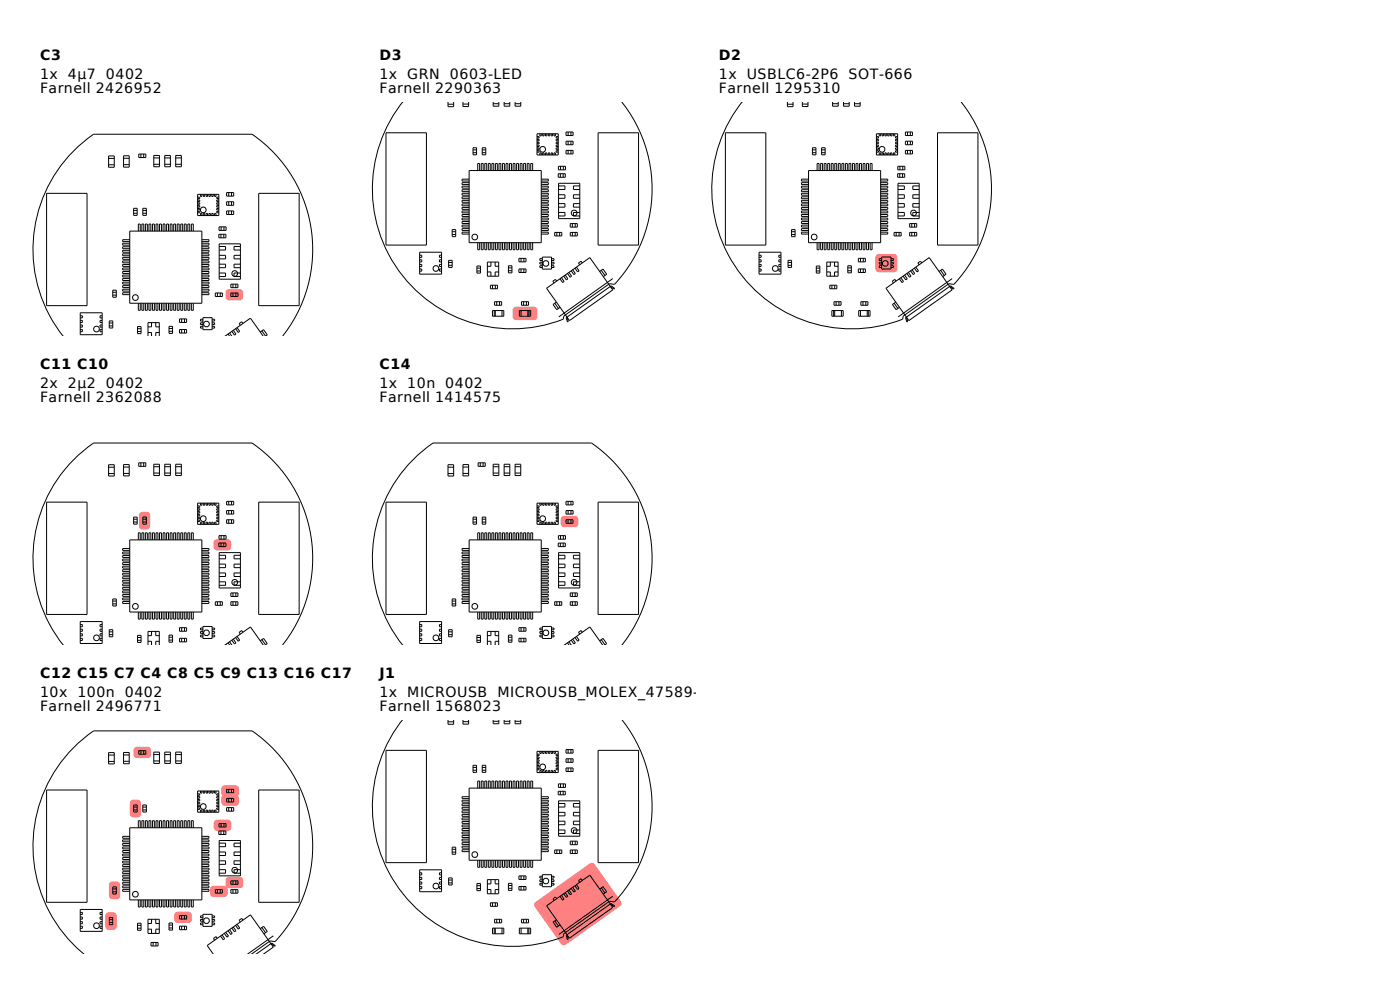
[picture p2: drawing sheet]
<svg xmlns="http://www.w3.org/2000/svg" width="297mm" height="210mm" viewBox="0 0 297 210" stroke-linecap="round" stroke-linejoin="round" font-family="sans-serif">
<defs><g id="words">
<g font-size="3">
<text x="8.5" y="12.8">C3</text>
<text x="8.5" y="16.8">1x</text>
<text x="14.4" y="16.8">4µ7</text>
<text x="22.5" y="16.8">0402</text>
<text x="80.5" y="12.8">D3</text>
<text x="80.5" y="16.8">1x</text>
<text x="86.4" y="16.8">GRN</text>
<text x="95.5" y="16.8">0603-LED</text>
<text x="152.5" y="12.8">D2</text>
<text x="152.5" y="16.8">1x</text>
<text x="158.4" y="16.8">USBLC6-2P6</text>
<text x="180.1" y="16.8">SOT-666</text>
<text x="8.5" y="19.8">Farnell 2426952</text>
<text x="80.5" y="19.8">Farnell 2290363</text>
<text x="152.5" y="19.8">Farnell 1295310</text>
<text x="8.5" y="78.3">C11 C10</text>
<text x="8.5" y="82.3">2x</text>
<text x="14.4" y="82.3">2µ2</text>
<text x="22.5" y="82.3">0402</text>
<text x="80.5" y="78.3">C14</text>
<text x="80.5" y="82.3">1x</text>
<text x="86.4" y="82.3">10n</text>
<text x="94.5" y="82.3">0402</text>
<text x="8.5" y="85.3">Farnell 2362088</text>
<text x="80.5" y="85.3">Farnell 1414575</text>
<text x="8.5" y="143.8">C12 C15 C7 C4 C8 C5 C9 C13 C16 C17</text>
<text x="80.5" y="143.8">J1</text>
<text x="8.5" y="147.8">10x</text>
<text x="16.4" y="147.8">100n</text>
<text x="26.5" y="147.8">0402</text>
<text x="80.5" y="147.8">1x</text>
<text x="86.4" y="147.8">MICROUSB</text>
<text x="105.5" y="147.8">MICROUSB_MOLEX_47589-0001</text>
<text x="8.5" y="150.8">Farnell 2496771</text>
<text x="80.5" y="150.8">Farnell 1568023</text>
</g>
</g></defs>
<path d="M48.1 61.6l.5-.3h2.3a.75 .75 0 0 1 .7 .8v.9a.75 .75 0 0 1-.7 .7h-2.3a.75 .75 0 0 1-.7-.7v-.9z" fill="#ff8080"/>
<g fill="none" stroke="#000" stroke-width=".21">
<path d="M23 33.1h1.2v2.4h-1.2zM23 33.6h1.2M23 35h1.2M26.2 33.1h1.2v2.4h-1.2zM26.2 33.6h1.2M26.2 34.9h1.2M29.4 32.7h1.5v.7h-1.5zM29.9 32.7v.7M30.5 32.7v.7M32.6 33h1.2v2.4h-1.2zM32.6 33.5h1.2M32.6 34.9h1.2"/>
<path d="M35 33h1.2v2.4h-1.2zM35 33.5h1.2M35 34.9h1.2M37.3 33h1.2v2.4h-1.2zM37.3 33.5h1.2M37.3 34.9h1.2M9.9 41h8.6v23.8h-8.6zM27.5 49h15.3v15.3h-15.3zM27.5 50.9h-1.5v.4h1.5M27.5 51.6h-1.5v.4h1.5M27.5 52.4h-1.5v.4h1.5M27.5 53.1h-1.5v.4h1.5"/>
<path d="M27.5 53.9h-1.5v.4h1.5M27.5 54.6h-1.5v.4h1.5M27.5 55.4h-1.5v.4h1.5M27.5 56.1h-1.5v.4h1.5M27.5 56.9h-1.5v.4h1.5M27.5 57.6h-1.5v.4h1.5M27.5 58.4h-1.5v.4h1.5M27.5 59.1h-1.5v.4h1.5M27.5 59.9h-1.5v.4h1.5M28.4 44.2h.7v1.5h-.7zM28.4 44.6h.7M28.4 45.2h.7"/>
<path d="M29.3 49v-1.5h.5v1.5M30.1 49v-1.5h.4v1.5M30.3 44.2h.8v1.5h-.8zM30.3 44.6h.8M30.3 45.2h.8M30.9 49v-1.5h.4v1.5M31.6 49v-1.5h.4v1.5M32.3 49v-1.5h.5v1.5M33.1 49v-1.5h.4v1.5M33.9 49v-1.5h.4v1.5M34.6 49v-1.5h.4v1.5M35.4 49v-1.5h.4v1.5"/>
<path d="M36.1 49v-1.5h.4v1.5M36.9 49v-1.5h.4v1.5M37.6 49v-1.5h.4v1.5M38.4 49v-1.5h.4v1.5M39.1 49v-1.5h.4v1.5M39.9 49v-1.5h.4v1.5M40.6 49v-1.5h.4v1.5M41.9 41.2h4.5v4.5h-4.5zM41.9 41.8h.5v.3h-.5M41.9 42.4h.5v.3h-.5M41.9 43h.5v.3h-.5M41.9 43.6h.5v.3h-.5"/>
<path d="M41.9 44.2h.5v.3h-.5M41.9 44.8h.5v.3h-.5M42.5 41.2v.5h.3v-.5M42.5 45.7v-.4h.3v.4M42.8 50.9h1.5v.4h-1.5M42.8 51.6h1.5v.4h-1.5M42.8 52.4h1.5v.4h-1.5M42.8 53.1h1.5v.4h-1.5M42.8 53.9h1.5v.4h-1.5M42.8 54.6h1.5v.4h-1.5M42.8 55.4h1.5v.4h-1.5M42.8 56.1h1.5v.4h-1.5"/>
<path d="M42.8 56.9h1.5v.4h-1.5M42.8 57.6h1.5v.4h-1.5M42.8 58.4h1.5v.4h-1.5M42.8 59.1h1.5v.4h-1.5M42.8 59.9h1.5v.4h-1.5M43.1 45.7v-.4h.3v.4M43.1 41.2v.5h.3v-.5M43.7 45.7v-.4h.3v.4M43.7 41.2v.5h.3v-.5M44.3 41.2v.5h.3v-.5M44.3 45.7v-.4h.3v.4M44.9 45.7v-.4h.3v.4"/>
<path d="M44.9 41.2v.5h.3v-.5M45.5 41.2v.5h.3v-.5M45.5 45.7v-.4h.3v.4M46.4 49.7h1.5v.8h-1.5zM46.4 41.8h-.4v.3h.4M46.4 42.4h-.4v.3h.4M46.4 43h-.4v.3h.4M46.4 43.6h-.4v.3h.4M46.4 44.2h-.4v.3h.4M46.4 44.8h-.4v.3h.4M46.5 48.1h1.5v.8h-1.5zM46.5 51.7h4.5v7.5h-4.5z"/>
<path d="M46.5 57.9h1.4v.8h-1.4M46.5 56h1.4v.8h-1.4M46.5 54.2h1.4v.7h-1.4M46.5 52.3h1.4v.7h-1.4M46.9 49.7v.8M46.9 48.1v.8M47.5 49.7v.8M47.5 48.1v.8M48.1 40.9h1.5v.7h-1.5zM48.1 42.8h1.5v.8h-1.5zM48.1 44.8h1.5v.7h-1.5zM48.5 40.9v.7"/>
<path d="M48.5 42.8v.8M48.5 44.8v.7M49.1 40.9v.7M49.1 42.8v.8M49.1 44.8v.7M51 57.9h-1.3v.8h1.3M51 52.3h-1.3v.7h1.3M51 54.2h-1.3v.7h1.3M51 56h-1.3v.8h1.3M54.9 41h8.6v23.8h-8.6zM13.4 71.3a29.7 29.7 0 0 1 6.5-42.8h33.6a29.7 29.7 0 0 1 6.5 42.8M17 66.4h4.7v4.6h-4.7z"/>
<path d="M17 69.9h.5v.5h-.5M17 68.9h.5v.5h-.5M17 68h.5v.4h-.5M17 67h.5v.4h-.5M21.7 69.9h-.5v.5h.5M21.7 67h-.5v.4h.5M21.7 68h-.5v.4h.5M21.7 68.9h-.5v.5h.5M23.2 68.1h.7v1.5h-.7zM23.2 68.5h.7M23.2 69.1h.7M23.9 61.6h.8v1.5h-.8z"/>
<path d="M23.9 62h.8M23.9 62.6h.8M27.5 60.6h-1.5v.4h1.5M27.5 61.4h-1.5v.4h1.5M27.5 62.1h-1.5v.4h1.5M29.2 69.3h.7v1.5h-.7zM29.2 70.3h.7M29.2 69.7h.7M29.3 64.3v1.5h.5v-1.5M30.1 64.3v1.5h.4v-1.5M30.9 64.3v1.5h.4v-1.5M31.4 71.3v-2.9h2.4v2.9"/>
<path d="M31.4 70.5h.7v.8M31.6 64.3v1.5h.4v-1.5M32.1 68.4v.9h-.7M32.3 64.3v1.5h.5v-1.5M33 68.4v.9h.8M33.1 64.3v1.5h.4v-1.5M33.8 70.5h-.8v.8M33.9 64.3v1.5h.4v-1.5M34.6 64.3v1.5h.4v-1.5M35.4 64.3v1.5h.4v-1.5M35.9 69.2h.7v1.5h-.7zM35.9 70.3h.7"/>
<path d="M35.9 69.7h.7M36.1 64.3v1.5h.4v-1.5M36.9 64.3v1.5h.4v-1.5M37.6 64.3v1.5h.4v-1.5M38.1 69.9h1.5v.8h-1.5zM38.1 67.7h1.5v.7h-1.5zM38.4 64.3v1.5h.4v-1.5M38.5 67.7v.7M38.5 69.9v.8M39.1 64.3v1.5h.4v-1.5M39.1 67.7v.7M39.1 69.9v.8"/>
<path d="M39.9 64.3v1.5h.4v-1.5M40.6 64.3v1.5h.4v-1.5M42.8 60.6h1.5v.4h-1.5M42.8 61.4h1.5v.4h-1.5M42.8 62.1h1.5v.4h-1.5M43.1 67.4h1.9v2.5h-1.9zM43.1 69.2h-.6v.4h.6M43.1 68.5h-.6v.4h.6M43.1 67.7h-.6v.4h.6M45 69.2h.5v.4h-.5M45 67.7h.5v.4h-.5M45 68.5h.5v.4h-.5"/>
<path d="M45.7 62.2h1.5v.7h-1.5zM46.1 62.2v.7M46.7 62.2v.7M47.8 71.3l5.3-3.8 2.7 3.8M47.9 71.2l.1 .1M48.4 70.9l.3 .4M48.7 70.6l.5 .7M49 60.3h1.5v.7h-1.5zM49 62.2h1.5v.7h-1.5zM49.4 60.3v.7M49.4 62.2v.7M49.5 70.1l.6 .8-.4 .2-.5-.8"/>
<path d="M50 60.3v.7M50 62.2v.7M50.3 69.5l.6 .8-.4 .2-.5-.8M51.5 68.6l-.2-.3-.6 .3 .3 .4M55.6 70.2l.7 1.1 .4-.3-.8-1.1-.7 .5"/>
<circle cx="43.1" cy="44.5" r=".6"/>
<circle cx="49.8" cy="58" r=".6"/>
<circle cx="20.5" cy="69.8" r=".6"/>
<circle cx="28.7" cy="63.1" r=".6"/>
<circle cx="43.8" cy="68.7" r=".6"/>
</g>
<g fill="#ff8080">
<path d="M29.7 108.8a1.59 1.59 0 0 1 2.1 .2l.1 2.6a.75 .75 0 0 1-.8 .7h-.9a.75 .75 0 0 1-.7-.7v-2.3z"/>
<path d="M45.5 114.6l.6-.2h2.2a.75 .75 0 0 1 .8 .7v.9a.75 .75 0 0 1-.8 .8h-2.2a.75 .75 0 0 1-.8-.8v-.9z"/>
</g>
<g fill="none" stroke="#000" stroke-width=".21">
<path d="M23 98.6h1.2v2.4h-1.2zM23 99.1h1.2M26.2 98.6h1.2v2.4h-1.2zM26.2 99.1h1.2M29.4 98.2h1.5v.7h-1.5zM29.9 98.2v.7M30.5 98.2v.7M32.6 98.5h1.2v2.4h-1.2zM32.6 99h1.2M35 98.5h1.2v2.4h-1.2zM35 99h1.2M37.3 98.5h1.2v2.4h-1.2z"/>
<path d="M37.3 99h1.2M9.9 106.5h8.6v23.8h-8.6zM23 100.5h1.2M26.2 100.4h1.2M27.5 114.5h15.3v15.3h-15.3zM27.5 116.4h-1.5v.4h1.5M27.5 117.1h-1.5v.4h1.5M27.5 117.9h-1.5v.4h1.5M27.5 118.6h-1.5v.4h1.5M27.5 119.4h-1.5v.4h1.5M28.4 109.7h.7v1.5h-.7zM28.4 110.1h.7"/>
<path d="M28.4 110.8h.7M29.3 114.5v-1.5h.5v1.5M30.1 114.5v-1.5h.4v1.5M30.3 109.7h.8v1.5h-.8zM30.3 110.1h.8M30.3 110.8h.8M30.9 114.5v-1.5h.4v1.5M31.6 114.5v-1.5h.4v1.5M32.3 114.5v-1.5h.5v1.5M32.6 100.4h1.2M33.1 114.5v-1.5h.4v1.5M33.9 114.5v-1.5h.4v1.5"/>
<path d="M34.6 114.5v-1.5h.4v1.5M35 100.4h1.2M35.4 114.5v-1.5h.4v1.5M36.1 114.5v-1.5h.4v1.5M36.9 114.5v-1.5h.4v1.5M37.3 100.4h1.2M37.6 114.5v-1.5h.4v1.5M38.4 114.5v-1.5h.4v1.5M39.1 114.5v-1.5h.4v1.5M39.9 114.5v-1.5h.4v1.5M40.6 114.5v-1.5h.4v1.5M41.9 106.7h4.5v4.5h-4.5z"/>
<path d="M41.9 107.3h.5v.3h-.5M41.9 107.9h.5v.3h-.5M41.9 108.5h.5v.3h-.5M41.9 109.1h.5v.3h-.5M41.9 109.7h.5v.3h-.5M41.9 110.3h.5v.3h-.5M42.5 106.7v.5h.3v-.5M42.5 111.2v-.4h.3v.4M42.8 116.4h1.5v.4h-1.5M42.8 117.1h1.5v.4h-1.5M42.8 117.9h1.5v.4h-1.5M42.8 118.6h1.5v.4h-1.5"/>
<path d="M42.8 119.4h1.5v.4h-1.5M43.1 111.2v-.4h.3v.4M43.1 106.7v.5h.3v-.5M43.7 111.2v-.4h.3v.4M43.7 106.7v.5h.3v-.5M44.3 106.7v.5h.3v-.5M44.3 111.2v-.4h.3v.4M44.9 111.2v-.4h.3v.4M44.9 106.7v.5h.3v-.5M45.5 106.7v.5h.3v-.5M45.5 111.2v-.4h.3v.4M46.4 115.2h1.5v.8h-1.5z"/>
<path d="M46.4 107.3h-.4v.3h.4M46.4 107.9h-.4v.3h.4M46.4 108.5h-.4v.3h.4M46.4 109.1h-.4v.3h.4M46.4 109.7h-.4v.3h.4M46.4 110.3h-.4v.3h.4M46.5 113.6h1.5v.8h-1.5zM46.5 117.2h4.5v7.5h-4.5zM46.5 119.7h1.4v.7h-1.4M46.5 117.8h1.4v.8h-1.4M46.9 115.2v.8M46.9 113.6v.8"/>
<path d="M47.5 115.2v.8M47.5 113.6v.8M48.1 106.4h1.5v.7h-1.5zM48.1 108.3h1.5v.8h-1.5zM48.1 110.3h1.5v.7h-1.5zM48.5 108.3v.8M48.5 106.4v.7M48.5 110.3v.7M49.1 106.4v.7M49.1 108.3v.8M49.1 110.3v.7M51 117.8h-1.3v.8h1.3"/>
<path d="M51 119.7h-1.3v.7h1.3M54.9 106.5h8.6v23.8h-8.6zM13.4 136.8a29.7 29.7 0 0 1 6.5-42.8h33.6a29.7 29.7 0 0 1 6.5 42.8M17 131.9h4.7v4.6h-4.7zM17 135.4h.5v.5h-.5M17 134.5h.5v.4h-.5M17 133.5h.5v.4h-.5M17 132.5h.5v.5h-.5M21.7 135.4h-.5v.5h.5M21.7 132.5h-.5v.5h.5M21.7 133.5h-.5v.4h.5M21.7 134.5h-.5v.4h.5"/>
<path d="M23.2 133.6h.7v1.5h-.7zM23.2 134h.7M23.2 134.6h.7M23.9 127.1h.8v1.5h-.8zM23.9 127.5h.8M23.9 128.1h.8M27.5 120.1h-1.5v.4h1.5M27.5 120.9h-1.5v.4h1.5M27.5 121.6h-1.5v.4h1.5M27.5 122.4h-1.5v.4h1.5M27.5 123.1h-1.5v.4h1.5M27.5 123.9h-1.5v.4h1.5"/>
<path d="M27.5 124.6h-1.5v.4h1.5M27.5 125.4h-1.5v.4h1.5M27.5 126.1h-1.5v.4h1.5M27.5 126.9h-1.5v.4h1.5M27.5 127.6h-1.5v.4h1.5M29.2 134.8h.7v1.5h-.7zM29.2 135.8h.7M29.2 135.2h.7M29.3 129.8v1.5h.5v-1.5M30.1 129.8v1.5h.4v-1.5M30.9 129.8v1.5h.4v-1.5M31.4 136.8v-2.8h2.4v2.8"/>
<path d="M31.4 136.1h.7v.7M31.6 129.8v1.5h.4v-1.5M32.1 134v.9h-.7M32.3 129.8v1.5h.5v-1.5M33 134v.9h.8M33.1 129.8v1.5h.4v-1.5M33.8 136.1h-.8v.7M33.9 129.8v1.5h.4v-1.5M34.6 129.8v1.5h.4v-1.5M35.4 129.8v1.5h.4v-1.5M35.9 134.7h.7v1.5h-.7zM35.9 135.8h.7"/>
<path d="M35.9 135.2h.7M36.1 129.8v1.5h.4v-1.5M36.9 129.8v1.5h.4v-1.5M37.6 129.8v1.5h.4v-1.5M38.1 135.4h1.5v.8h-1.5zM38.1 133.2h1.5v.7h-1.5zM38.4 129.8v1.5h.4v-1.5M38.5 133.2v.7M38.5 135.4v.8M39.1 129.8v1.5h.4v-1.5M39.1 133.2v.7M39.1 135.4v.8"/>
<path d="M39.9 129.8v1.5h.4v-1.5M40.6 129.8v1.5h.4v-1.5M42.8 120.1h1.5v.4h-1.5M42.8 120.9h1.5v.4h-1.5M42.8 121.6h1.5v.4h-1.5M42.8 122.4h1.5v.4h-1.5M42.8 123.1h1.5v.4h-1.5M42.8 123.9h1.5v.4h-1.5M42.8 124.6h1.5v.4h-1.5M42.8 125.4h1.5v.4h-1.5M42.8 126.1h1.5v.4h-1.5M42.8 126.9h1.5v.4h-1.5"/>
<path d="M42.8 127.6h1.5v.4h-1.5M43.1 132.9h1.9v2.6h-1.9zM43.1 134.7h-.6v.4h.6M43.1 134h-.6v.4h.6M43.1 133.2h-.6v.4h.6M45 134.7h.5v.4h-.5M45 133.2h.5v.4h-.5M45 134h.5v.4h-.5M45.7 127.7h1.5v.7h-1.5zM46.1 127.7v.7M46.5 123.4h1.4v.8h-1.4M46.5 121.6h1.4v.7h-1.4"/>
<path d="M46.7 127.7v.7M47.8 136.8l5.3-3.8 2.7 3.8M47.9 136.7l.1 .1M48.4 136.4l.3 .4M48.7 136.1l.5 .7M49 125.8h1.5v.7h-1.5zM49 127.7h1.5v.7h-1.5zM49.4 125.8v.7M49.4 127.7v.7M49.5 135.6l.6 .8-.4 .2-.5-.8M50 125.8v.7M50 127.7v.7"/>
<path d="M50.3 135l.6 .8-.4 .2-.5-.8M51 123.4h-1.3v.8h1.3M51 121.6h-1.3v.7h1.3M51.5 134.1l-.2-.3-.6 .4 .3 .3M55.6 135.7l.7 1.1 .4-.3-.8-1.1-.7 .5"/>
<circle cx="43.1" cy="110" r=".6"/>
<circle cx="20.5" cy="135.3" r=".6"/>
<circle cx="28.7" cy="128.6" r=".6"/>
<circle cx="43.8" cy="134.3" r=".6"/>
<circle cx="49.8" cy="123.5" r=".6"/>
</g>
<g fill="#ff8080">
<path d="M23.3 187.2a1.59 1.59 0 0 1 2.1 .3l.1 2.5a.75 .75 0 0 1-.7 .8h-.9a.75 .75 0 0 1-.8-.8v-2.2z"/>
<path d="M47.2 166.8l.5-.2h2.3a.75 .75 0 0 1 .7 .8v.9a.75 .75 0 0 1-.7 .7h-2.3a.75 .75 0 0 1-.7-.7v-.9z"/>
<path d="M37.2 193.6l.5-.2h2.3a.75 .75 0 0 1 .7 .8v.9a.75 .75 0 0 1-.7 .7h-2.3a.75 .75 0 0 1-.7-.7v-.9z"/>
<path d="M44.8 188.1l.5-.2h2.3a.75 .75 0 0 1 .7 .8v.9a.75 .75 0 0 1-.7 .7h-2.3a.75 .75 0 0 1-.7-.7v-.9z"/>
<path d="M47.2 168.8l.5-.2h2.3a.75 .75 0 0 1 .7 .7v.9a.75 .75 0 0 1-.7 .8h-2.3a.75 .75 0 0 1-.7-.8v-.9z"/>
<path d="M45.6 174.1l.5-.2h2.2a.75 .75 0 0 1 .8 .7v.9a.75 .75 0 0 1-.8 .8h-2.2a.75 .75 0 0 1-.8-.8v-.9z"/>
<path d="M27.7 169.9a1.59 1.59 0 0 1 2.2 .2v2.5a.75 .75 0 0 1-.7 .8h-.9a.75 .75 0 0 1-.8-.8v-2.2z"/>
<path d="M22.6 193.8a1.59 1.59 0 0 1 2.1 .2l.1 2.5a.75 .75 0 0 1-.8 .8h-.9a.75 .75 0 0 1-.7-.8v-2.2z"/>
<path d="M48.1 186.3l.5-.3h2.3a.75 .75 0 0 1 .7 .8v.9a.75 .75 0 0 1-.7 .7h-2.3a.75 .75 0 0 1-.7-.7v-.9z"/>
<path d="M28.5 158.7l.6-.3h2.2a.75 .75 0 0 1 .8 .8v.9a.75 .75 0 0 1-.8 .7h-2.2a.75 .75 0 0 1-.8-.7v-.9z"/>
</g>
<g fill="none" stroke="#000" stroke-width=".21">
<path d="M23 159.7h1.2v2.4h-1.2zM26.2 159.6h1.2v2.4h-1.2zM29.4 159.3h1.5v.7h-1.5zM29.9 159.3v.7M30.5 159.3v.7M32.6 159.6h1.2v2.4h-1.2zM35 159.6h1.2v2.4h-1.2zM37.3 159.6h1.2v2.4h-1.2zM9.9 167.6h8.6v23.8h-8.6zM23 160.2h1.2M23 161.5h1.2M26.2 161.5h1.2"/>
<path d="M26.2 160.2h1.2M27.5 175.6h15.3v15.3h-15.3zM27.5 177.4h-1.5v.4h1.5M27.5 178.2h-1.5v.4h1.5M27.5 178.9h-1.5v.4h1.5M27.5 179.7h-1.5v.4h1.5M28.4 170.8h.7v1.5h-.7zM28.4 171.2h.7M28.4 171.8h.7M29.3 175.6v-1.5h.5v1.5M30.1 175.6v-1.5h.4v1.5M30.3 170.8h.8v1.5h-.8z"/>
<path d="M30.3 171.2h.8M30.3 171.8h.8M30.9 175.6v-1.5h.4v1.5M31.6 175.6v-1.5h.4v1.5M32.3 175.6v-1.5h.5v1.5M32.6 160.1h1.2M32.6 161.4h1.2M33.1 175.6v-1.5h.4v1.5M33.9 175.6v-1.5h.4v1.5M34.6 175.6v-1.5h.4v1.5M35 160.1h1.2M35 161.4h1.2"/>
<path d="M35.4 175.6v-1.5h.4v1.5M36.1 175.6v-1.5h.4v1.5M36.9 175.6v-1.5h.4v1.5M37.3 160.1h1.2M37.3 161.4h1.2M37.6 175.6v-1.5h.4v1.5M38.4 175.6v-1.5h.4v1.5M39.1 175.6v-1.5h.4v1.5M39.9 175.6v-1.5h.4v1.5M40.6 175.6v-1.5h.4v1.5M41.9 167.8h4.5v4.5h-4.5zM41.9 168.4h.5v.3h-.5"/>
<path d="M41.9 169h.5v.3h-.5M41.9 169.6h.5v.3h-.5M41.9 170.2h.5v.3h-.5M41.9 170.8h.5v.3h-.5M41.9 171.4h.5v.3h-.5M42.5 167.8v.5h.3v-.5M42.5 172.3v-.4h.3v.4M42.8 177.4h1.5v.4h-1.5M42.8 178.2h1.5v.4h-1.5M42.8 178.9h1.5v.4h-1.5M42.8 179.7h1.5v.4h-1.5M43.1 172.3v-.4h.3v.4"/>
<path d="M43.1 167.8v.5h.3v-.5M43.7 172.3v-.4h.3v.4M43.7 167.8v.5h.3v-.5M44.3 167.8v.5h.3v-.5M44.3 172.3v-.4h.3v.4M44.9 172.3v-.4h.3v.4M44.9 167.8v.5h.3v-.5M45.5 167.8v.5h.3v-.5M45.5 172.3v-.4h.3v.4M46.4 176.3h1.5v.7h-1.5zM46.4 168.4h-.4v.3h.4M46.4 169h-.4v.3h.4"/>
<path d="M46.4 169.6h-.4v.3h.4M46.4 170.2h-.4v.3h.4M46.4 170.8h-.4v.3h.4M46.4 171.4h-.4v.3h.4M46.5 174.7h1.5v.8h-1.5zM46.5 178.3h4.5v7.5h-4.5zM46.5 178.9h1.4v.7h-1.4M46.9 176.3v.7M46.9 174.7v.8M47.5 176.3v.7M47.5 174.7v.8M48.1 167.4h1.5v.8h-1.5z"/>
<path d="M48.1 169.4h1.5v.7h-1.5zM48.1 171.3h1.5v.8h-1.5zM48.5 169.4v.7M48.5 167.4v.8M48.5 171.3v.8M49.1 167.4v.8M49.1 169.4v.7M49.1 171.3v.8M51 178.9h-1.3v.7h1.3M54.9 167.6h8.6v23.8h-8.6zM17 196.5h.5v.4h-.5M17 192.9h4.7v4.7h-4.7z"/>
<path d="M17 195.5h.5v.5h-.5M17 194.5h.5v.5h-.5M17 193.6h.5v.4h-.5M21.7 196.5h-.5v.4h.5M21.7 193.6h-.5v.4h.5M21.7 194.5h-.5v.5h.5M21.7 195.5h-.5v.5h.5M23.2 194.7h.7v1.5h-.7zM23.2 195.1h.7M23.2 195.7h.7M23.9 188.1h.8v1.5h-.8zM23.9 188.6h.8"/>
<path d="M23.9 189.2h.8M27.5 180.4h-1.5v.4h1.5M27.5 181.2h-1.5v.4h1.5M27.5 181.9h-1.5v.4h1.5M27.5 182.7h-1.5v.4h1.5M27.5 183.4h-1.5v.4h1.5M27.5 184.2h-1.5v.4h1.5M27.5 184.9h-1.5v.4h1.5M27.5 185.7h-1.5v.4h1.5M27.5 186.4h-1.5v.4h1.5M27.5 187.2h-1.5v.4h1.5M27.5 187.9h-1.5v.4h1.5"/>
<path d="M27.5 188.7h-1.5v.4h1.5M29.2 195.9h.7v1.5h-.7zM29.2 196.9h.7M29.2 196.3h.7M29.3 190.9v1.5h.5v-1.5M30.1 190.9v1.5h.4v-1.5M30.9 190.9v1.5h.4v-1.5M31.4 195h2.4v3h-2.4zM31.4 197.1h.7v.9M31.6 190.9v1.5h.4v-1.5M32 199.9h1.5v.8h-1.5zM32.1 195v.9h-.7"/>
<path d="M32.3 190.9v1.5h.5v-1.5M32.5 199.9v.8M33 195v.9h.8M33.1 199.9v.8M33.1 190.9v1.5h.4v-1.5M33.8 197.1h-.8v.9M33.9 190.9v1.5h.4v-1.5M34.6 190.9v1.5h.4v-1.5M35.4 190.9v1.5h.4v-1.5M35.9 195.8h.7v1.5h-.7zM35.9 196.9h.7M35.9 196.3h.7"/>
<path d="M36.1 190.9v1.5h.4v-1.5M36.9 190.9v1.5h.4v-1.5M37.6 190.9v1.5h.4v-1.5M38.1 194.2h1.5v.8h-1.5zM38.1 196.5h1.5v.7h-1.5zM38.4 190.9v1.5h.4v-1.5M38.5 194.2v.8M38.5 196.5v.7M39.1 190.9v1.5h.4v-1.5M39.1 194.2v.8M39.1 196.5v.7M39.9 190.9v1.5h.4v-1.5"/>
<path d="M40.6 190.9v1.5h.4v-1.5M42.8 180.4h1.5v.4h-1.5M42.8 181.2h1.5v.4h-1.5M42.8 181.9h1.5v.4h-1.5M42.8 182.7h1.5v.4h-1.5M42.8 183.4h1.5v.4h-1.5M42.8 184.2h1.5v.4h-1.5M42.8 184.9h1.5v.4h-1.5M42.8 185.7h1.5v.4h-1.5M42.8 186.4h1.5v.4h-1.5M42.8 187.2h1.5v.4h-1.5M42.8 187.9h1.5v.4h-1.5"/>
<path d="M42.8 188.7h1.5v.4h-1.5M43.1 194h1.9v2.5h-1.9zM43.1 195.8h-.6v.4h.6M43.1 195.1h-.6v.3h.6M43.1 194.3h-.6v.4h.6M45 195.8h.5v.4h-.5M45 194.3h.5v.4h-.5M45 195.1h.5v.3h-.5M45.7 188.7h1.5v.8h-1.5zM46.1 199.1l-.3-.4-.5 .4 .2 .4M46.1 188.7v.8M46.5 184.5h1.4v.7h-1.4"/>
<path d="M46.5 182.6h1.4v.8h-1.4M46.5 180.7h1.4v.8h-1.4M46.7 188.7v.8M47.1 198.3l.6 .8-.3 .3-.6-.8M47.9 197.8l.6 .8-.3 .2-.6-.8M48.7 197.2l.6 .8-.3 .2-.6-.8M49 186.9h1.5v.7h-1.5zM49 188.7h1.5v.8h-1.5zM49.4 186.9v.7M49.4 188.7v.8M49.5 196.7l.6 .8-.4 .2-.5-.8M50 186.9v.7"/>
<path d="M50 188.7v.8M50.3 196.1l.6 .8-.4 .2-.5-.8M51 184.5h-1.3v.7h1.3M51 180.7h-1.3v.8h1.3M51 182.6h-1.3v.8h1.3M51.5 195.2l-.2-.4-.6 .4 .3 .4M55.2 197l.7-.5 .8 1.1-.7 .5M55.6 196.8l.7 1.1M58 198.5l-5.3 3.8M17.7 202.3a29.7 29.7 0 0 1 2.2-47.2h33.6a29.7 29.7 0 0 1 4.9 44.7l-1.1-.2-3.8 2.7M45.2 202.3l-1.2-1.7 9.1-6.5 4.9 6.8-2 1.4M57.5 200.2l.7 .6 .2-.2-.7-.5-3.2 2.2"/>
<circle cx="43.1" cy="171.1" r=".6"/>
<circle cx="20.5" cy="196.4" r=".6"/>
<circle cx="28.7" cy="189.7" r=".6"/>
<circle cx="43.8" cy="195.3" r=".6"/>
<circle cx="49.8" cy="184.6" r=".6"/>
</g>
<path d="M109 65.3l.5-.2h3.8a.75 .75 0 0 1 .7 .7v1.4a.75 .75 0 0 1-.7 .7h-3.8a.75 .75 0 0 1-.7-.7v-1.4z" fill="#ff8080"/>
<g fill="none" stroke="#000" stroke-width=".21">
<path d="M81.9 28.2h8.6v23.8h-8.6zM85.4 21.7a29.7 29.7 0 0 0-.6 36.1 29.7 29.7 0 0 0 34.7 9.9l.1-.6 9.7-6.9 1.1 .1a29.6 29.6 0 0 0 1.6-38.6M95.1 21.7v.9h1.2v-.9M95.1 22.1h1.2M98.2 21.7v.9h1.2v-.9M98.2 22.1h1.2M99.5 36.2h15.3v15.3h-15.3zM99.5 38h-1.5v.4h1.5M99.5 38.8h-1.5v.4h1.5M99.5 39.5h-1.5v.4h1.5M100.4 32.4h.7M100.4 31.3h.7v1.5h-.7z"/>
<path d="M100.4 31.8h.7M101.4 36.2v-1.5h.4v1.5M102.1 36.2v-1.5h.4v1.5M102.3 32.4h.8M102.3 31.3h.8v1.5h-.8zM102.3 31.8h.8M102.9 36.2v-1.5h.4v1.5M103.6 36.2v-1.5h.4v1.5M104.4 36.2v-1.5h.4v1.5M104.6 21.7v.8h1.2v-.8M104.6 22h1.2M105.1 36.2v-1.5h.4v1.5"/>
<path d="M105.9 36.2v-1.5h.4v1.5M106.6 36.2v-1.5h.4v1.5M107 21.7v.8h1.2v-.8M107 22h1.2M107.4 36.2v-1.5h.4v1.5M108.1 36.2v-1.5h.4v1.5M108.9 36.2v-1.5h.4v1.5M109.3 21.7v.8h1.2v-.8M109.3 22h1.2M109.6 36.2v-1.5h.4v1.5M110.4 36.2v-1.5h.4v1.5M111.1 36.2v-1.5h.4v1.5"/>
<path d="M111.9 36.2v-1.5h.4v1.5M112.6 36.2v-1.5h.4v1.5M113.9 28.4h4.5v4.5h-4.5zM113.9 29h.5v.3h-.5M113.9 29.6h.5v.3h-.5M113.9 30.2h.5v.3h-.5M113.9 30.8h.5v.3h-.5M113.9 31.4h.5v.3h-.5M113.9 32h.5v.3h-.5M114.5 28.4v.4h.3v-.4M114.5 32.9v-.5h.3v.5M114.8 38h1.5v.4h-1.5"/>
<path d="M114.8 38.8h1.5v.4h-1.5M114.8 39.5h1.5v.4h-1.5M115.1 32.9v-.5h.3v.5M115.1 28.4v.4h.3v-.4M115.7 32.9v-.5h.3v.5M115.7 28.4v.4h.3v-.4M116.3 28.4v.4h.3v-.4M116.3 32.9v-.5h.3v.5M116.9 32.9v-.5h.3v.5M116.9 28.4v.4h.3v-.4M117.5 28.4v.4h.3v-.4M117.5 32.9v-.5h.3v.5"/>
<path d="M118.4 36.9h1.5v.7h-1.5zM118.4 29h-.4v.3h.4M118.4 29.6h-.4v.3h.4M118.4 30.2h-.4v.3h.4M118.4 30.8h-.4v.3h.4M118.4 31.4h-.4v.3h.4M118.4 32h-.4v.3h.4M118.5 35.3h1.5v.7h-1.5zM118.5 38.9h4.5v7.5h-4.5zM118.5 39.4h1.4v.8h-1.4M118.9 36.9v.7M118.9 35.3v.7"/>
<path d="M119.5 36.9v.7M119.5 35.3v.7M120.1 28h1.5v.8h-1.5zM120.1 30h1.5v.7h-1.5zM120.1 31.9h1.5v.8h-1.5zM120.5 28v.8M120.5 30v.7M120.5 31.9v.8M121.1 28v.8M121.1 30v.7M121.1 31.9v.8M123 39.4h-1.3v.8h1.3"/>
<path d="M126.9 28.2h8.6v23.8h-8.6zM89 57.1h.5v.4h-.5M89 53.5h4.7v4.7h-4.7zM89 56.1h.5v.4h-.5M89 55.1h.5v.5h-.5M89 54.1h.5v.5h-.5M93.7 57.1h-.5v.4h.5M93.7 54.1h-.5v.5h.5M93.7 55.1h-.5v.5h.5M93.7 56.1h-.5v.4h.5M95.2 55.2h.7v1.5h-.7zM95.2 55.7h.7"/>
<path d="M95.2 56.3h.7M95.9 48.7h.8v1.5h-.8zM95.9 49.2h.8M95.9 49.8h.8M99.5 40.3h-1.5v.4h1.5M99.5 41h-1.5v.4h1.5M99.5 41.8h-1.5v.4h1.5M99.5 42.5h-1.5v.4h1.5M99.5 43.3h-1.5v.4h1.5M99.5 44h-1.5v.4h1.5M99.5 44.8h-1.5v.4h1.5M99.5 45.5h-1.5v.4h1.5"/>
<path d="M99.5 46.3h-1.5v.4h1.5M99.5 47h-1.5v.4h1.5M99.5 47.8h-1.5v.4h1.5M99.5 48.5h-1.5v.4h1.5M99.5 49.3h-1.5v.4h1.5M101.2 57.5h.7M101.2 56.4h.7v1.5h-.7zM101.2 56.9h.7M101.4 51.5v1.5h.4v-1.5M102.1 51.5v1.5h.4v-1.5M102.9 51.5v1.5h.4v-1.5M103.4 55.6h2.4v3h-2.4z"/>
<path d="M103.4 57.7h.8v.9M103.6 51.5v1.5h.4v-1.5M104.2 55.6v.9h-.8M104.4 51.5v1.5h.4v-1.5M105.1 55.6v.9h.7M105.1 51.5v1.5h.4v-1.5M105.8 57.7h-.7v.9M105.9 51.5v1.5h.4v-1.5M106.6 51.5v1.5h.4v-1.5M107.4 51.5v1.5h.4v-1.5M107.9 56.4h.7v1.5h-.7zM107.9 57.4h.7"/>
<path d="M107.9 56.8h.7M108.1 51.5v1.5h.4v-1.5M108.9 51.5v1.5h.4v-1.5M109.6 51.5v1.5h.4v-1.5M110.1 57.1h1.5v.7h-1.5zM110.1 54.8h1.5v.8h-1.5zM110.4 51.5v1.5h.4v-1.5M110.5 54.8v.8M110.5 57.1v.7M111.1 51.5v1.5h.4v-1.5M111.1 54.8v.8M111.1 57.1v.7"/>
<path d="M111.9 51.5v1.5h.4v-1.5M112.6 51.5v1.5h.4v-1.5M114.8 40.3h1.5v.4h-1.5M114.8 41h1.5v.4h-1.5M114.8 41.8h1.5v.4h-1.5M114.8 42.5h1.5v.4h-1.5M114.8 43.3h1.5v.4h-1.5M114.8 44h1.5v.4h-1.5M114.8 44.8h1.5v.4h-1.5M114.8 45.5h1.5v.4h-1.5M114.8 46.3h1.5v.4h-1.5M114.8 47h1.5v.4h-1.5"/>
<path d="M114.8 47.8h1.5v.4h-1.5M114.8 48.5h1.5v.4h-1.5M114.8 49.3h1.5v.4h-1.5M115.1 54.5h1.9v2.6h-1.9zM115.1 56.4h-.6v.4h.6M115.1 55.6h-.6v.4h.6M115.1 54.9h-.6v.4h.6M117 56.4h.5v.4h-.5M117 54.9h.5v.4h-.5M117 55.6h.5v.4h-.5M117.7 49.3h1.5v.8h-1.5zM118.1 59.6l-.3-.3-.5 .4 .3 .3"/>
<path d="M118.1 49.3v.8M118.5 45.1h1.4v.7h-1.4M118.5 43.2h1.4v.7h-1.4M118.5 41.3h1.4v.8h-1.4M118.7 49.3v.8M119.1 58.9l.6 .8-.3 .2-.6-.8M119.9 58.4l.6 .8-.3 .2-.6-.8M120.7 57.8l.6 .8-.3 .2-.6-.8M121 47.4h1.5v.8h-1.5zM121 49.3h1.5v.8h-1.5zM121.4 47.4v.8M121.4 49.3v.8"/>
<path d="M121.5 57.2l.6 .8-.3 .2-.6-.7M122 47.4v.8M122 49.3v.8M122.3 56.7l.6 .8-.3 .2-.6-.8M123 45.1h-1.3v.7h1.3M123 41.3h-1.3v.8h1.3M123 43.2h-1.3v.7h1.3M123.6 55.8l-.3-.4-.6 .4 .3 .4M127.2 57.6l.7-.5 .8 1.1-.7 .5M127.6 57.3l.7 1.1M130 59.1l-11.4 8.1M104 60.5h1.5v.8h-1.5z"/>
<path d="M104.5 65.9h2.4v1.2h-2.4zM104.5 60.5v.8M104.9 65.9v1.2M104.9 64h1.5v.8h-1.5zM105.1 65.9v1.2M105.1 60.5v.8M105.4 64v.8M106 64v.8M106.5 65.9v1.2M110.2 65.9h2.4v1.2h-2.4zM110.6 65.9v1.2M110.6 64h1.5v.8h-1.5z"/>
<path d="M111.1 64v.8M111.7 64v.8M112 65.9v1.2M112.2 65.9v1.2M116 61.2l9.1-6.5 4.9 6.8-9.2 6.5zM117.7 64.3l.8 1.1M118 64.1l-.7 .5 .8 1.1 .7-.5M129.5 60.8l.7 .5 .2-.1-.7-.6-9.6 6.8 .3 .9 .2-.1-.3-.9"/>
<circle cx="115.1" cy="31.7" r=".6"/>
<circle cx="92.5" cy="57" r=".6"/>
<circle cx="100.7" cy="50.3" r=".6"/>
<circle cx="115.8" cy="55.9" r=".6"/>
<circle cx="121.8" cy="45.2" r=".6"/>
</g>
<path d="M119.2 109.7l.5-.3h2.3a.75 .75 0 0 1 .7 .8v.9a.75 .75 0 0 1-.7 .7h-2.3a.75 .75 0 0 1-.7-.7v-.9z" fill="#ff8080"/>
<g fill="none" stroke="#000" stroke-width=".21">
<path d="M95.1 98.6h1.2v2.4h-1.2zM95.1 99.1h1.2M98.2 98.6h1.2v2.4h-1.2zM98.2 99.1h1.2M101.4 98.2h1.5v.7h-1.5zM101.9 98.2v.7M102.5 98.2v.7M104.6 98.5h1.2v2.4h-1.2zM104.6 99h1.2M107 98.5h1.2v2.4h-1.2zM107 99h1.2M109.3 98.5h1.2v2.4h-1.2z"/>
<path d="M109.3 99h1.2M81.9 106.5h8.6v23.8h-8.6zM95.1 100.5h1.2M98.2 100.4h1.2M99.5 114.5h15.3v15.3h-15.3zM99.5 116.4h-1.5v.4h1.5M99.5 117.1h-1.5v.4h1.5M99.5 117.9h-1.5v.4h1.5M99.5 118.6h-1.5v.4h1.5M99.5 119.4h-1.5v.4h1.5M100.4 109.7h.7v1.5h-.7zM100.4 110.1h.7"/>
<path d="M100.4 110.8h.7M101.4 114.5v-1.5h.4v1.5M102.1 114.5v-1.5h.4v1.5M102.3 109.7h.8v1.5h-.8zM102.3 110.1h.8M102.3 110.8h.8M102.9 114.5v-1.5h.4v1.5M103.6 114.5v-1.5h.4v1.5M104.4 114.5v-1.5h.4v1.5M104.6 100.4h1.2M105.1 114.5v-1.5h.4v1.5M105.9 114.5v-1.5h.4v1.5"/>
<path d="M106.6 114.5v-1.5h.4v1.5M107 100.4h1.2M107.4 114.5v-1.5h.4v1.5M108.1 114.5v-1.5h.4v1.5M108.9 114.5v-1.5h.4v1.5M109.3 100.4h1.2M109.6 114.5v-1.5h.4v1.5M110.4 114.5v-1.5h.4v1.5M111.1 114.5v-1.5h.4v1.5M111.9 114.5v-1.5h.4v1.5M112.6 114.5v-1.5h.4v1.5M113.9 106.7h4.5v4.5h-4.5z"/>
<path d="M113.9 107.3h.5v.3h-.5M113.9 107.9h.5v.3h-.5M113.9 108.5h.5v.3h-.5M113.9 109.1h.5v.3h-.5M113.9 109.7h.5v.3h-.5M113.9 110.3h.5v.3h-.5M114.5 106.7v.5h.3v-.5M114.5 111.2v-.4h.3v.4M114.8 116.4h1.5v.4h-1.5M114.8 117.1h1.5v.4h-1.5M114.8 117.9h1.5v.4h-1.5M114.8 118.6h1.5v.4h-1.5"/>
<path d="M114.8 119.4h1.5v.4h-1.5M115.1 111.2v-.4h.3v.4M115.1 106.7v.5h.3v-.5M115.7 111.2v-.4h.3v.4M115.7 106.7v.5h.3v-.5M116.3 106.7v.5h.3v-.5M116.3 111.2v-.4h.3v.4M116.9 111.2v-.4h.3v.4M116.9 106.7v.5h.3v-.5M117.5 106.7v.5h.3v-.5M117.5 111.2v-.4h.3v.4M118.4 115.2h1.5v.8h-1.5z"/>
<path d="M118.4 107.3h-.4v.3h.4M118.4 107.9h-.4v.3h.4M118.4 108.5h-.4v.3h.4M118.4 109.1h-.4v.3h.4M118.4 109.7h-.4v.3h.4M118.4 110.3h-.4v.3h.4M118.5 113.6h1.5v.8h-1.5zM118.5 117.2h4.5v7.5h-4.5zM118.5 119.7h1.4v.7h-1.4M118.5 117.8h1.4v.8h-1.4M118.9 115.2v.8M118.9 113.6v.8"/>
<path d="M119.5 115.2v.8M119.5 113.6v.8M120.1 106.4h1.5v.7h-1.5zM120.1 108.3h1.5v.8h-1.5zM120.1 110.3h1.5v.7h-1.5zM120.5 106.4v.7M120.5 108.3v.8M120.5 110.3v.7M121.1 106.4v.7M121.1 108.3v.8M121.1 110.3v.7M123 117.8h-1.3v.8h1.3"/>
<path d="M123 119.7h-1.3v.7h1.3M126.9 106.5h8.6v23.8h-8.6zM85.4 136.8a29.7 29.7 0 0 1 6.5-42.8h33.6a29.7 29.7 0 0 1 6.5 42.8M89 131.9h4.7v4.6h-4.7zM89 135.4h.5v.5h-.5M89 134.5h.5v.4h-.5M89 133.5h.5v.4h-.5M89 132.5h.5v.5h-.5M93.7 135.4h-.5v.5h.5M93.7 132.5h-.5v.5h.5M93.7 133.5h-.5v.4h.5M93.7 134.5h-.5v.4h.5"/>
<path d="M95.2 133.6h.7v1.5h-.7zM95.2 134h.7M95.2 134.6h.7M95.9 127.1h.8v1.5h-.8zM95.9 127.5h.8M95.9 128.1h.8M99.5 120.1h-1.5v.4h1.5M99.5 120.9h-1.5v.4h1.5M99.5 121.6h-1.5v.4h1.5M99.5 122.4h-1.5v.4h1.5M99.5 123.1h-1.5v.4h1.5M99.5 123.9h-1.5v.4h1.5"/>
<path d="M99.5 124.6h-1.5v.4h1.5M99.5 125.4h-1.5v.4h1.5M99.5 126.1h-1.5v.4h1.5M99.5 126.9h-1.5v.4h1.5M99.5 127.6h-1.5v.4h1.5M101.2 134.8h.7v1.5h-.7zM101.2 135.8h.7M101.2 135.2h.7M101.4 129.8v1.5h.4v-1.5M102.1 129.8v1.5h.4v-1.5M102.9 129.8v1.5h.4v-1.5M103.4 136.8v-2.8h2.4v2.8"/>
<path d="M103.4 136.1h.8v.7M103.6 129.8v1.5h.4v-1.5M104.2 134v.9h-.8M104.4 129.8v1.5h.4v-1.5M105.1 134v.9h.7M105.1 129.8v1.5h.4v-1.5M105.8 136.1h-.7v.7M105.9 129.8v1.5h.4v-1.5M106.6 129.8v1.5h.4v-1.5M107.4 129.8v1.5h.4v-1.5M107.9 134.7h.7v1.5h-.7zM107.9 135.8h.7"/>
<path d="M107.9 135.2h.7M108.1 129.8v1.5h.4v-1.5M108.9 129.8v1.5h.4v-1.5M109.6 129.8v1.5h.4v-1.5M110.1 135.4h1.5v.8h-1.5zM110.1 133.2h1.5v.7h-1.5zM110.4 129.8v1.5h.4v-1.5M110.5 133.2v.7M110.5 135.4v.8M111.1 129.8v1.5h.4v-1.5M111.1 133.2v.7M111.1 135.4v.8"/>
<path d="M111.9 129.8v1.5h.4v-1.5M112.6 129.8v1.5h.4v-1.5M114.8 120.1h1.5v.4h-1.5M114.8 120.9h1.5v.4h-1.5M114.8 121.6h1.5v.4h-1.5M114.8 122.4h1.5v.4h-1.5M114.8 123.1h1.5v.4h-1.5M114.8 123.9h1.5v.4h-1.5M114.8 124.6h1.5v.4h-1.5M114.8 125.4h1.5v.4h-1.5M114.8 126.1h1.5v.4h-1.5M114.8 126.9h1.5v.4h-1.5"/>
<path d="M114.8 127.6h1.5v.4h-1.5M115.1 132.9h1.9v2.6h-1.9zM115.1 134.7h-.6v.4h.6M115.1 134h-.6v.4h.6M115.1 133.2h-.6v.4h.6M117 134.7h.5v.4h-.5M117 133.2h.5v.4h-.5M117 134h.5v.4h-.5M117.7 127.7h1.5v.7h-1.5zM118.1 127.7v.7M118.5 123.4h1.4v.8h-1.4M118.5 121.6h1.4v.7h-1.4"/>
<path d="M118.7 127.7v.7M119.8 136.8l5.3-3.8 2.7 3.8M119.9 136.7l.1 .1M120.4 136.4l.3 .4M120.7 136.1l.5 .7M121 125.8h1.5v.7h-1.5zM121 127.7h1.5v.7h-1.5zM121.4 125.8v.7M121.4 127.7v.7M121.5 135.6l.6 .8-.3 .2-.6-.8M122 125.8v.7M122 127.7v.7"/>
<path d="M122.3 135l.6 .8-.3 .2-.6-.8M123 123.4h-1.3v.8h1.3M123 121.6h-1.3v.7h1.3M123.6 134.1l-.3-.3-.6 .4 .3 .3M127.2 135.9l.7-.5 .8 1.1-.4 .3M127.6 135.7l.7 1.1"/>
<circle cx="115.1" cy="110" r=".6"/>
<circle cx="92.5" cy="135.3" r=".6"/>
<circle cx="100.7" cy="128.6" r=".6"/>
<circle cx="115.8" cy="134.3" r=".6"/>
<circle cx="121.8" cy="123.5" r=".6"/>
</g>
<path d="M113.6 191.3l11.5-8.1a.75 .75 0 0 1 1.1 .2l5.5 7.8a.75 .75 0 0 1-.1 1l-11.5 8.2a.75 .75 0 0 1-1.1-.2l-5.5-7.8a.75 .75 0 0 1 .1-1.1z" fill="#ff8080"/>
<g fill="none" stroke="#000" stroke-width=".21">
<path d="M81.9 159.2h8.6v23.8h-8.6zM85.4 152.7a29.7 29.7 0 0 0-.6 36.1 29.7 29.7 0 0 0 34.7 9.9l.1-.6 9.7-6.9 1.1 .2a29.6 29.6 0 0 0 1.6-38.7M95.1 152.7v1h1.2v-1M95.1 153.1h1.2M98.2 152.7v.9h1.2v-.9M98.2 153.1h1.2M104.6 152.7v.8h1.2v-.8M104.6 153h1.2M107 152.7v.8h1.2v-.8M107 153h1.2M109.3 152.7v.8h1.2v-.8M109.3 153h1.2"/>
<path d="M113.9 159.4h4.5v4.5h-4.5zM113.9 160h.5v.3h-.5M114.5 159.4v.4h.3v-.4M115.1 159.4v.4h.3v-.4M115.7 159.4v.4h.3v-.4M116.3 159.4v.4h.3v-.4M116.9 159.4v.4h.3v-.4M117.5 159.4v.4h.3v-.4M118.4 160h-.4v.3h.4M120.1 159h1.5v.8h-1.5zM120.5 159v.8M121.1 159v.8"/>
<path d="M126.9 159.2h8.6v23.8h-8.6zM95.9 179.7h.8v1.5h-.8zM99.5 167.2h15.3v15.3h-15.3zM99.5 169h-1.5v.4h1.5M99.5 169.8h-1.5v.4h1.5M99.5 170.5h-1.5v.4h1.5M99.5 171.3h-1.5v.4h1.5M99.5 172h-1.5v.4h1.5M99.5 172.8h-1.5v.4h1.5M99.5 173.5h-1.5v.4h1.5M99.5 174.3h-1.5v.4h1.5M99.5 175h-1.5v.4h1.5"/>
<path d="M99.5 175.8h-1.5v.4h1.5M99.5 176.5h-1.5v.4h1.5M99.5 177.3h-1.5v.4h1.5M99.5 178h-1.5v.4h1.5M99.5 178.8h-1.5v.4h1.5M99.5 179.5h-1.5v.4h1.5M100.4 163.4h.7M100.4 162.4h.7v1.5h-.7zM100.4 162.8h.7M101.4 167.2v-1.5h.4v1.5M102.1 167.2v-1.5h.4v1.5M102.3 163.4h.8"/>
<path d="M102.3 162.4h.8v1.5h-.8zM102.3 162.8h.8M102.9 167.2v-1.5h.4v1.5M103.6 167.2v-1.5h.4v1.5M104.4 167.2v-1.5h.4v1.5M105.1 167.2v-1.5h.4v1.5M105.9 167.2v-1.5h.4v1.5M106.6 167.2v-1.5h.4v1.5M107.4 167.2v-1.5h.4v1.5M108.1 167.2v-1.5h.4v1.5M108.9 167.2v-1.5h.4v1.5M109.6 167.2v-1.5h.4v1.5"/>
<path d="M110.4 167.2v-1.5h.4v1.5M111.1 167.2v-1.5h.4v1.5M111.9 167.2v-1.5h.4v1.5M112.6 167.2v-1.5h.4v1.5M113.9 160.6h.5v.3h-.5M113.9 161.2h.5v.3h-.5M113.9 161.8h.5v.3h-.5M113.9 162.4h.5v.3h-.5M113.9 163h.5v.3h-.5M114.5 163.9v-.5h.3v.5M114.8 169h1.5v.4h-1.5M114.8 169.8h1.5v.4h-1.5"/>
<path d="M114.8 170.5h1.5v.4h-1.5M114.8 171.3h1.5v.4h-1.5M114.8 172h1.5v.4h-1.5M114.8 172.8h1.5v.4h-1.5M114.8 173.5h1.5v.4h-1.5M114.8 174.3h1.5v.4h-1.5M114.8 175h1.5v.4h-1.5M114.8 175.8h1.5v.4h-1.5M114.8 176.5h1.5v.4h-1.5M114.8 177.3h1.5v.4h-1.5M114.8 178h1.5v.4h-1.5M114.8 178.8h1.5v.4h-1.5"/>
<path d="M114.8 179.5h1.5v.4h-1.5M115.1 163.9v-.5h.3v.5M115.7 163.9v-.5h.3v.5M116.3 163.9v-.5h.3v.5M116.9 163.9v-.5h.3v.5M117.5 163.9v-.5h.3v.5M118.4 167.9h1.5v.7h-1.5zM118.4 160.6h-.4v.3h.4M118.4 161.2h-.4v.3h.4M118.4 161.8h-.4v.3h.4M118.4 162.4h-.4v.3h.4M118.4 163h-.4v.3h.4"/>
<path d="M118.5 166.3h1.5v.7h-1.5zM118.5 169.9h4.5v7.5h-4.5zM118.5 176.1h1.4v.7h-1.4M118.5 174.2h1.4v.8h-1.4M118.5 172.3h1.4v.8h-1.4M118.5 170.5h1.4v.7h-1.4M118.9 167.9v.7M118.9 166.3v.7M119.5 167.9v.7M119.5 166.3v.7M120.1 161h1.5v.7h-1.5zM120.1 162.9h1.5v.8h-1.5z"/>
<path d="M120.5 161v.7M120.5 162.9v.8M121 178.4h1.5v.8h-1.5zM121.1 161v.7M121.1 162.9v.8M121.4 178.4v.8M122 178.4v.8M123 176.1h-1.3v.7h1.3M123 170.5h-1.3v.7h1.3M123 172.3h-1.3v.8h1.3M123 174.2h-1.3v.8h1.3M89 188.1h.5v.4h-.5"/>
<path d="M89 184.5h4.7v4.7h-4.7zM89 187.1h.5v.5h-.5M89 186.1h.5v.5h-.5M89 185.2h.5v.4h-.5M93.7 188.1h-.5v.4h.5M93.7 185.2h-.5v.4h.5M93.7 186.1h-.5v.5h.5M93.7 187.1h-.5v.5h.5M95.2 186.3h.7v1.4h-.7zM95.2 186.7h.7M95.2 187.3h.7M95.9 180.2h.8"/>
<path d="M95.9 180.8h.8M99.5 180.3h-1.5v.4h1.5M101.2 188.5h.7M101.2 187.5h.7v1.4h-.7zM101.2 187.9h.7M101.4 182.5v1.5h.4v-1.5M102.1 182.5v1.5h.4v-1.5M102.9 182.5v1.5h.4v-1.5M103.4 186.6h2.4v3h-2.4zM103.4 188.7h.8v.9M103.6 182.5v1.5h.4v-1.5M104 191.5h1.5v.8h-1.5z"/>
<path d="M104.2 186.6v.9h-.8M104.4 182.5v1.5h.4v-1.5M104.5 196.9h2.4v1.2h-2.4zM104.5 191.5v.8M104.9 196.9v1.2M104.9 195h1.5v.8h-1.5zM105.1 186.6v.9h.7M105.1 196.9v1.2M105.1 191.5v.8M105.1 182.5v1.5h.4v-1.5M105.4 195v.8M105.8 188.7h-.7v.9"/>
<path d="M105.9 182.5v1.5h.4v-1.5M106 195v.8M106.5 196.9v1.2M106.6 182.5v1.5h.4v-1.5M107.4 182.5v1.5h.4v-1.5M107.9 187.4h.7v1.5h-.7zM107.9 187.8h.7M107.9 188.4h.7M108.1 182.5v1.5h.4v-1.5M108.9 182.5v1.5h.4v-1.5M109.6 182.5v1.5h.4v-1.5M110.1 188.1h1.5v.7h-1.5z"/>
<path d="M110.1 185.8h1.5v.8h-1.5zM110.2 196.9h2.4v1.2h-2.4zM110.4 182.5v1.5h.4v-1.5M110.5 185.8v.8M110.5 188.1v.7M110.6 196.9v1.2M110.6 195h1.5v.8h-1.5zM111.1 195v.8M111.1 182.5v1.5h.4v-1.5M111.1 185.8v.8M111.1 188.1v.7M111.7 195v.8"/>
<path d="M111.9 182.5v1.5h.4v-1.5M112 196.9v1.2M112.2 196.9v1.2M112.6 182.5v1.5h.4v-1.5M114.8 180.3h1.5v.4h-1.5M115.1 185.6h1.9v2.5h-1.9zM115.1 187.4h-.6v.4h.6M115.1 186.6h-.6v.4h.6M115.1 185.9h-.6v.4h.6M116 192.2l9.1-6.5 4.9 6.8-9.2 6.5zM117 187.4h.5v.4h-.5M117 185.9h.5v.4h-.5"/>
<path d="M117 186.6h.5v.4h-.5M117.7 180.3h1.5v.8h-1.5zM117.7 195.4l.8 1.1M118 195.1l-.7 .5 .8 1.1 .7-.5M118.1 190.7l-.3-.4-.5 .4 .3 .3M118.1 180.3v.8M118.7 180.3v.8M119.1 189.9l.6 .8-.3 .3-.6-.8M119.9 189.4l.6 .8-.3 .2-.6-.8M120.7 188.8l.6 .8-.3 .2-.6-.8M121 180.3h1.5v.8h-1.5zM121.4 180.3v.8"/>
<path d="M121.5 188.2l.6 .8-.3 .3-.6-.8M122 180.3v.8M122.3 187.7l.6 .8-.3 .2-.6-.8M123.6 186.8l-.3-.4-.6 .4 .3 .4M127.2 188.6l.7-.5 .8 1.1-.7 .5M127.6 188.4l.7 1.1M129.5 191.8l.7 .5 .2-.1-.7-.5-9.6 6.7 .3 .9 .2-.1-.3-.9M130 190.1l-11.4 8.1"/>
<circle cx="115.1" cy="162.7" r=".6"/>
<circle cx="121.8" cy="176.2" r=".6"/>
<circle cx="92.5" cy="188" r=".6"/>
<circle cx="100.7" cy="181.3" r=".6"/>
<circle cx="115.8" cy="186.9" r=".6"/>
</g>
<path d="M185.9 54.1l.6-.2h3.1a.75 .75 0 0 1 .8 .7v2.4a.75 .75 0 0 1-.8 .8h-3.1a.75 .75 0 0 1-.8-.8v-2.4z" fill="#ff8080"/>
<g fill="none" stroke="#000" stroke-width=".21">
<path d="M153.9 28.2h8.6v23.8h-8.6zM157.4 21.7a29.7 29.7 0 0 0-.5 36.1 29.7 29.7 0 0 0 34.6 9.9l.1-.6 9.7-6.9 1.1 .1a29.6 29.6 0 0 0 1.6-38.6M167.1 21.7v.9h1.2v-.9M167.1 22.1h1.2M170.2 21.7v.9h1.2v-.9M170.2 22.1h1.2M171.5 36.2h15.3v15.3h-15.3zM171.5 38h-1.5v.4h1.5M171.5 38.8h-1.5v.4h1.5M171.5 39.5h-1.5v.4h1.5M172.4 32.4h.7M172.4 31.3h.7v1.5h-.7z"/>
<path d="M172.4 31.8h.7M173.4 36.2v-1.5h.4v1.5M174.1 36.2v-1.5h.4v1.5M174.3 32.4h.8M174.3 31.3h.8v1.5h-.8zM174.3 31.8h.8M174.9 36.2v-1.5h.4v1.5M175.6 36.2v-1.5h.4v1.5M176.4 36.2v-1.5h.4v1.5M176.6 21.7v.8h1.2v-.8M176.6 22h1.2M177.1 36.2v-1.5h.4v1.5"/>
<path d="M177.9 36.2v-1.5h.4v1.5M178.6 36.2v-1.5h.4v1.5M179 21.7v.8h1.2v-.8M179 22h1.2M179.4 36.2v-1.5h.4v1.5M180.1 36.2v-1.5h.4v1.5M180.9 36.2v-1.5h.4v1.5M181.3 21.7v.8h1.2v-.8M181.3 22h1.2M181.6 36.2v-1.5h.4v1.5M182.4 36.2v-1.5h.4v1.5M183.1 36.2v-1.5h.4v1.5"/>
<path d="M183.9 36.2v-1.5h.4v1.5M184.6 36.2v-1.5h.4v1.5M185.9 28.4h4.5v4.5h-4.5zM185.9 29h.5v.3h-.5M185.9 29.6h.5v.3h-.5M185.9 30.2h.5v.3h-.5M185.9 30.8h.5v.3h-.5M185.9 31.4h.5v.3h-.5M185.9 32h.5v.3h-.5M186.5 28.4v.4h.3v-.4M186.5 32.9v-.5h.3v.5M186.8 38h1.5v.4h-1.5"/>
<path d="M186.8 38.8h1.5v.4h-1.5M186.8 39.5h1.5v.4h-1.5M187.1 32.9v-.5h.3v.5M187.1 28.4v.4h.3v-.4M187.7 32.9v-.5h.3v.5M187.7 28.4v.4h.3v-.4M188.3 28.4v.4h.3v-.4M188.3 32.9v-.5h.3v.5M188.9 32.9v-.5h.3v.5M188.9 28.4v.4h.3v-.4M189.5 28.4v.4h.3v-.4M189.5 32.9v-.5h.3v.5"/>
<path d="M190.4 36.9h1.5v.7h-1.5zM190.4 29h-.4v.3h.4M190.4 29.6h-.4v.3h.4M190.4 30.2h-.4v.3h.4M190.4 30.8h-.4v.3h.4M190.4 31.4h-.4v.3h.4M190.4 32h-.4v.3h.4M190.5 35.3h1.5v.7h-1.5zM190.5 38.9h4.5v7.5h-4.5zM190.5 39.4h1.4v.8h-1.4M190.9 36.9v.7M190.9 35.3v.7"/>
<path d="M191.5 36.9v.7M191.5 35.3v.7M192.1 28h1.5v.8h-1.5zM192.1 30h1.5v.7h-1.5zM192.1 31.9h1.5v.8h-1.5zM192.5 28v.8M192.5 30v.7M192.5 31.9v.8M193.1 28v.8M193.1 30v.7M193.1 31.9v.8M195 39.4h-1.3v.8h1.3"/>
<path d="M198.9 28.2h8.6v23.8h-8.6zM161 57.1h.5v.4h-.5M161 53.5h4.7v4.7h-4.7zM161 56.1h.5v.4h-.5M161 55.1h.5v.5h-.5M161 54.1h.5v.5h-.5M165.7 57.1h-.5v.4h.5M165.7 54.1h-.5v.5h.5M165.7 55.1h-.5v.5h.5M165.7 56.1h-.5v.4h.5M167.2 55.2h.7v1.5h-.7zM167.2 55.7h.7"/>
<path d="M167.2 56.3h.7M167.9 48.7h.8v1.5h-.8zM167.9 49.2h.8M167.9 49.8h.8M171.5 40.3h-1.5v.4h1.5M171.5 41h-1.5v.4h1.5M171.5 41.8h-1.5v.4h1.5M171.5 42.5h-1.5v.4h1.5M171.5 43.3h-1.5v.4h1.5M171.5 44h-1.5v.4h1.5M171.5 44.8h-1.5v.4h1.5M171.5 45.5h-1.5v.4h1.5"/>
<path d="M171.5 46.3h-1.5v.4h1.5M171.5 47h-1.5v.4h1.5M171.5 47.8h-1.5v.4h1.5M171.5 48.5h-1.5v.4h1.5M171.5 49.3h-1.5v.4h1.5M173.2 57.5h.7M173.2 56.4h.7v1.5h-.7zM173.2 56.9h.7M173.4 51.5v1.5h.4v-1.5M174.1 51.5v1.5h.4v-1.5M174.9 51.5v1.5h.4v-1.5M175.4 55.6h2.4v3h-2.4z"/>
<path d="M175.4 57.7h.8v.9M175.6 51.5v1.5h.4v-1.5M176.2 55.6v.9h-.8M176.4 51.5v1.5h.4v-1.5M177.1 55.6v.9h.7M177.1 51.5v1.5h.4v-1.5M177.8 57.7h-.7v.9M177.9 51.5v1.5h.4v-1.5M178.6 51.5v1.5h.4v-1.5M179.4 51.5v1.5h.4v-1.5M179.9 56.4h.7v1.5h-.7zM179.9 57.4h.7"/>
<path d="M179.9 56.8h.7M180.1 51.5v1.5h.4v-1.5M180.9 51.5v1.5h.4v-1.5M181.6 51.5v1.5h.4v-1.5M182.1 57.1h1.5v.7h-1.5zM182.1 54.8h1.5v.8h-1.5zM182.4 51.5v1.5h.4v-1.5M182.6 54.8v.8M182.6 57.1v.7M183.1 51.5v1.5h.4v-1.5M183.2 54.8v.8M183.2 57.1v.7"/>
<path d="M183.9 51.5v1.5h.4v-1.5M184.6 51.5v1.5h.4v-1.5M186.8 40.3h1.5v.4h-1.5M186.8 41h1.5v.4h-1.5M186.8 41.8h1.5v.4h-1.5M186.8 42.5h1.5v.4h-1.5M186.8 43.3h1.5v.4h-1.5M186.8 44h1.5v.4h-1.5M186.8 44.8h1.5v.4h-1.5M186.8 45.5h1.5v.4h-1.5M186.8 46.3h1.5v.4h-1.5M186.8 47h1.5v.4h-1.5"/>
<path d="M186.8 47.8h1.5v.4h-1.5M186.8 48.5h1.5v.4h-1.5M186.8 49.3h1.5v.4h-1.5M187.1 54.5h1.9v2.6h-1.9zM187.1 56.4h-.5v.4h.5M187.1 55.6h-.5v.4h.5M187.1 54.9h-.5v.4h.5M189 56.4h.6v.4h-.6M189 54.9h.6v.4h-.6M189 55.6h.6v.4h-.6M189.7 49.3h1.5v.8h-1.5zM190.1 59.6l-.2-.3-.6 .4 .3 .3"/>
<path d="M190.1 49.3v.8M190.5 45.1h1.4v.7h-1.4M190.5 43.2h1.4v.7h-1.4M190.5 41.3h1.4v.8h-1.4M190.7 49.3v.8M191.1 58.9l.6 .8-.3 .2-.6-.8M191.9 58.4l.6 .8-.3 .2-.6-.8M192.7 57.8l.6 .8-.3 .2-.6-.8M193 47.4h1.5v.8h-1.5zM193 49.3h1.5v.8h-1.5zM193.4 47.4v.8M193.4 49.3v.8"/>
<path d="M193.5 57.2l.6 .8-.3 .2-.6-.7M194 47.4v.8M194 49.3v.8M194.3 56.7l.6 .8-.3 .2-.6-.8M195 45.1h-1.3v.7h1.3M195 41.3h-1.3v.8h1.3M195 43.2h-1.3v.7h1.3M195.6 55.8l-.3-.4-.6 .4 .3 .4M199.2 57.6l.7-.5 .8 1.1-.7 .5M199.6 57.3l.8 1.1M202 59.1l-11.4 8.1M176.1 60.5h1.5v.8h-1.5z"/>
<path d="M176.5 65.9h2.4v1.2h-2.4zM176.5 60.5v.8M176.9 65.9v1.2M176.9 64h1.5v.8h-1.5zM177.1 65.9v1.2M177.1 60.5v.8M177.4 64v.8M178 64v.8M178.5 65.9v1.2M182.2 65.9h2.4v1.2h-2.4zM182.6 65.9v1.2M182.6 64h1.5v.8h-1.5z"/>
<path d="M183.1 64v.8M183.7 64v.8M184 65.9v1.2M184.2 65.9v1.2M188 61.2l9.2-6.5 4.8 6.8-9.2 6.5zM189.7 64.3l.8 1.1M190.1 64.1l-.8 .5 .8 1.1 .7-.5M201.5 60.8l.8 .5 .1-.1-.7-.6-9.6 6.8 .3 .9 .2-.1-.3-.9"/>
<circle cx="187.1" cy="31.7" r=".6"/>
<circle cx="164.5" cy="57" r=".6"/>
<circle cx="172.7" cy="50.3" r=".6"/>
<circle cx="187.8" cy="55.9" r=".6"/>
<circle cx="193.8" cy="45.2" r=".6"/>
</g>
<use href="#words"/>
</svg>
